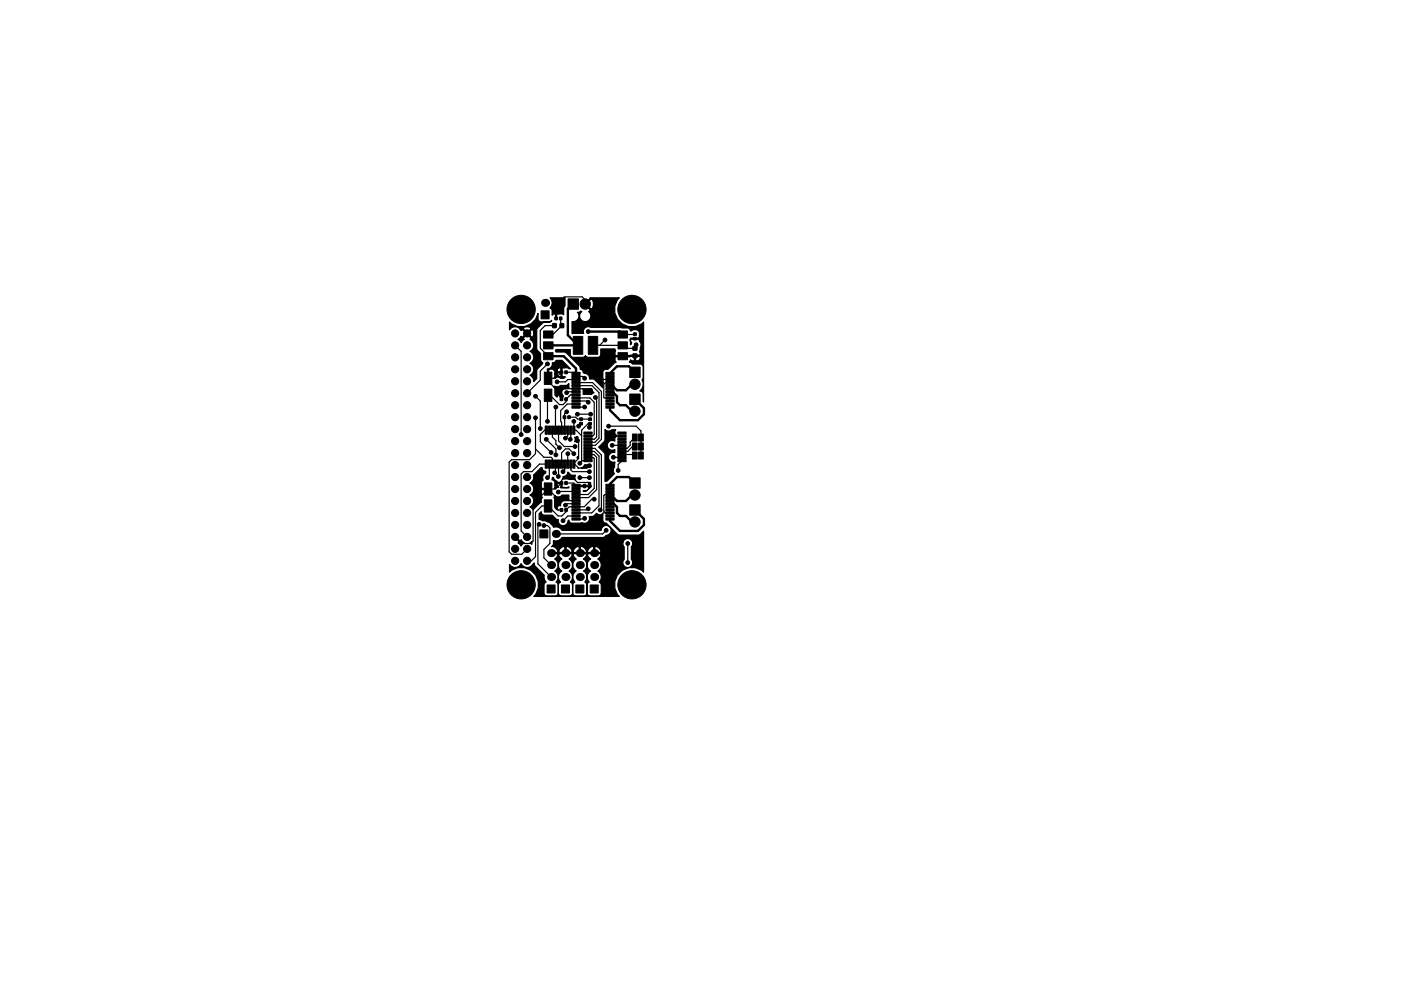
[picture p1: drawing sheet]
<svg xmlns="http://www.w3.org/2000/svg" width="297mm" height="210mm" viewBox="0 0 297 210" stroke-linecap="round" stroke-linejoin="round" font-family="sans-serif">
<g fill="#000" stroke="#000" stroke-width=".21">
<path d="M115.3 72.5h2v1.5h-2zM115.3 74.8h2v1.5h-2zM115.3 70.2h2v1.5h-2zM114.7 65.9h1.7v1.7h-1.7zM117.2 68.7h.7v.8h-.7zM117.7 67.3h.5l-.1 .5h-.5zM118.6 67.3h.5v.5h-.5zM118.8 78.7h.5v.6h-.5zM118.8 68.7h.7v.8h-.8zM119.8 78.7h.5v.6h-.5zM120.4 63.4h2.2v2.2h-2.2zM121.6 71.4h2v3.8h-2z"/>
<path d="M121.3 79h1.7v.4h-1.7zM121.3 79.6h1.7v.5h-1.7zM124.7 71.4h2v3.8h-2zM128.5 79.6h1.7v.5h-1.7zM128.5 79h1.7v.4h-1.7zM131 72.5h2v1.5h-2zM131 70.2h2v1.5h-2zM131 74.8h2v1.5h-2zM133.5 77.9h2.2v2.2h-2.2zM134.3 70.6h.6v.5h-.5zM134.3 71.6h.6v.5h-.5zM134.2 73.5h.8v.8h-.8z"/>
<path d="M134.2 75.1h.8v.7l-.8 .1zM115.6 97.6h.4v1.7h-.4zM115.6 90.4h.4v1.7h-.4zM116.2 97.6h.5v1.7h-.5zM116.2 90.4h.5v1.7h-.5zM116.9 97.6h.4v1.7h-.4zM116.9 90.4h.4v1.7h-.4zM115.4 82.6h1.6v2.6h-1.6zM115.4 79h1.6v2.6h-1.6zM117.5 97.6h.5v1.7h-.5zM117.5 90.4h.5v1.7h-.5zM118.2 97.6h.4v1.7h-.4z"/>
<path d="M118.2 90.4h.4v1.7h-.4zM118.8 97.6h.5v1.7h-.5zM118.8 90.4h.5v1.7h-.5zM118.8 84.4h.5v.6h-.5zM119.5 97.6h.4v1.7h-.4zM119.5 90.4h.4v1.7h-.4zM119.4 88.2h.5v.6h-.5zM120.1 97.6h.5v1.7h-.5zM120.1 90.4h.5v1.7h-.5zM119.8 84.4h.5v.6h-.5zM120.8 97.6h.4v1.7h-.4zM120.8 90.4h.4v1.7h-.4z"/>
<path d="M120.4 88.2h.5v.6h-.5zM121.4 97.6h.5v1.7h-.5zM121.4 90.4h.5v1.7h-.5zM121.3 80.3h1.7v.4h-1.7zM121.3 80.9h1.7v.5h-1.7zM121.3 81.6h1.7v.4h-1.7zM121.3 82.2h1.7v.5h-1.7zM121.3 82.9h1.7v.4h-1.7zM121.3 83.5h1.7v.5h-1.7zM121.3 84.2h1.7v.4h-1.7zM121.3 84.8h1.7v.5h-1.7zM121.3 85.5h1.7v.4h-1.7z"/>
<path d="M121.3 86.1h1.7v.5h-1.7zM122.9 89.6h.6v.5h-.6zM122.9 88.7h.6v.5h-.6zM124.8 89.7l.6-.1v.6h-.6zM124.8 88.7h.6v.5h-.6zM123.8 91.7h1.7v.4h-1.7zM123.8 92.3h1.7v.5h-1.7zM123.8 93h1.7v.4h-1.7zM123.8 93.6h1.7v.5h-1.7zM123.8 94.3h1.7v.4h-1.7zM123.8 94.9h1.7v.5h-1.7zM123.8 95.6h1.7v.4h-1.7z"/>
<path d="M123.8 96.2h1.7v.5h-1.7zM123.8 96.9h1.7v.4h-1.7zM123.8 97.5h1.7v.5h-1.7zM128.5 86.1h1.7v.5h-1.7zM128.5 85.5h1.7v.4h-1.7zM128.5 84.8h1.7v.5h-1.7zM128.5 84.2h1.7v.4h-1.7zM128.5 83.5h1.7v.5h-1.7zM128.5 82.9h1.7v.4h-1.7zM128.5 82.2h1.7v.5h-1.7zM128.5 81.6h1.7v.4h-1.7zM128.5 80.9h1.7v.5h-1.7z"/>
<path d="M128.5 80.3h1.7v.4h-1.7zM131 97.5h1.7v.5h-1.7zM131 96.9h1.7v.4h-1.7zM131 96.2h1.7v.5h-1.7zM131 95.6h1.7v.4h-1.7zM131 94.9h1.7v.5h-1.7zM131 94.3h1.7v.4h-1.7zM131 93.6h1.7v.5h-1.7zM131 93h1.7v.4h-1.7zM131 92.3h1.7v.5h-1.7zM131 91.7h1.7v.4h-1.7zM133.5 83.6h2.2v2.2h-2.2z"/>
<path d="M134.1 92.1h1v1.5h-1zM134.1 94h1v1.5h-1zM134.1 95.9h1v1.5h-1zM135.4 92.1h1v1.5h-1zM135.4 94h1v1.5h-1zM135.4 95.9h1v1.5h-1zM114.5 112.4h1.7v1.7h-1.7zM115.4 102.5h1.6v2.6h-1.6zM115.4 106.1h1.6v2.6h-1.6zM118.8 107.9h.5v.6h-.5zM118.8 102.2h.5v.6l-.5-.1zM119.8 107.9h.5v.6h-.5z"/>
<path d="M119.8 102.2h.5v.6l-.5-.1zM121.3 109.9h1.7v.4h-1.7zM121.3 109.2h1.7v.5h-1.7zM121.3 108.6h1.7v.4h-1.7zM121.3 107.9h1.7v.5h-1.7zM121.3 107.3h1.7v.4h-1.7zM121.3 106.6h1.7v.5h-1.7zM121.3 106h1.7v.4h-1.7zM121.3 105.3h1.7v.5h-1.7zM121.3 104.7h1.7v.4h-1.7zM121.3 104h1.7v.5h-1.7zM121.3 103.4h1.7v.4h-1.7z"/>
<path d="M121.3 102.7h1.7v.5h-1.7zM128.5 102.7h1.7v.5h-1.7zM128.5 103.4h1.7v.4h-1.7zM128.5 104h1.7v.5h-1.7zM128.5 104.7h1.7v.4h-1.7zM128.5 105.3h1.7v.5h-1.7zM128.5 106h1.7v.4h-1.7zM128.5 106.6h1.7v.5h-1.7zM128.5 107.3h1.7v.4h-1.7zM128.5 107.9h1.7v.5h-1.7zM128.5 108.6h1.7v.4h-1.7zM128.5 109.2h1.7v.5h-1.7z"/>
<path d="M128.5 109.9h1.7v.4h-1.7zM133.5 107.1h2.2v2.2h-2.2zM133.5 101.4h2.2v2.2h-2.2zM116 124.1h1.7v1.7h-1.7zM119 124.1h1.7v1.7h-1.7zM122.1 124.1h1.7v1.7h-1.7zM125.1 124.1h1.7v1.7h-1.7z"/>
<circle cx="109.2" cy="75.8" r=".76"/>
<circle cx="109.2" cy="73.3" r=".76"/>
<circle cx="109.2" cy="70.7" r=".76"/>
<circle cx="109.2" cy="78.4" r=".76"/>
<circle cx="110.5" cy="65.7" r="3"/>
<circle cx="111.8" cy="73.3" r=".76"/>
<circle cx="111.8" cy="78.4" r=".76"/>
<circle cx="111.8" cy="75.8" r=".76"/>
<circle cx="111.8" cy="70.7" r=".76"/>
<circle cx="116.1" cy="77.2" r=".4"/>
<circle cx="124.1" cy="64.5" r="1.1"/>
<circle cx="124.7" cy="70.4" r=".4"/>
<circle cx="128.3" cy="72.1" r=".4"/>
<circle cx="134" cy="65.7" r="3"/>
<circle cx="134.9" cy="73.1" r=".4"/>
<circle cx="109.2" cy="80.9" r=".76"/>
<circle cx="109.2" cy="96.1" r=".76"/>
<circle cx="109.2" cy="83.4" r=".76"/>
<circle cx="109.2" cy="98.7" r=".76"/>
<circle cx="109.2" cy="91.1" r=".76"/>
<circle cx="109.2" cy="88.5" r=".76"/>
<circle cx="109.2" cy="86" r=".76"/>
<circle cx="109.2" cy="93.6" r=".76"/>
<circle cx="110.5" cy="92.2" r=".4"/>
<circle cx="111.8" cy="80.9" r=".76"/>
<circle cx="111.8" cy="98.7" r=".76"/>
<circle cx="111.8" cy="83.4" r=".76"/>
<circle cx="111.8" cy="88.5" r=".76"/>
<circle cx="111.8" cy="93.6" r=".76"/>
<circle cx="111.8" cy="91.1" r=".76"/>
<circle cx="111.8" cy="96.1" r=".76"/>
<circle cx="111.8" cy="86" r=".76"/>
<circle cx="113.5" cy="88.6" r=".4"/>
<circle cx="113.5" cy="84.1" r=".4"/>
<circle cx="114.6" cy="90.9" r=".4"/>
<circle cx="115.8" cy="93.2" r=".4"/>
<circle cx="116.1" cy="89.4" r=".4"/>
<circle cx="116.8" cy="96" r=".4"/>
<circle cx="117.9" cy="86.4" r=".4"/>
<circle cx="117.9" cy="96.5" r=".4"/>
<circle cx="118.1" cy="81" r=".4"/>
<circle cx="118.6" cy="95" r=".4"/>
<circle cx="119" cy="84.1" r=".4"/>
<circle cx="119.9" cy="93" r=".4"/>
<circle cx="120.1" cy="87.4" r=".4"/>
<circle cx="120.1" cy="83.3" r=".4"/>
<circle cx="120.4" cy="96.3" r=".4"/>
<circle cx="120.9" cy="93.2" r=".4"/>
<circle cx="121.7" cy="89.4" r=".4"/>
<circle cx="121.7" cy="96.3" r=".4"/>
<circle cx="121.9" cy="94.7" r=".4"/>
<circle cx="122.4" cy="93.5" r=".4"/>
<circle cx="122.4" cy="87.9" r=".4"/>
<circle cx="122.7" cy="90.4" r=".4"/>
<circle cx="122.9" cy="98.3" r=".4"/>
<circle cx="124" cy="80.3" r=".4"/>
<circle cx="124" cy="86.4" r=".4"/>
<circle cx="124.7" cy="85.3" r=".4"/>
<circle cx="125" cy="98.8" r=".4"/>
<circle cx="125" cy="90.7" r=".4"/>
<circle cx="125.2" cy="82.8" r=".4"/>
<circle cx="125.2" cy="87.9" r=".4"/>
<circle cx="126.2" cy="84.3" r=".4"/>
<circle cx="127.3" cy="80.5" r=".4"/>
<circle cx="129" cy="90.4" r=".4"/>
<circle cx="129.8" cy="94.5" r=".4"/>
<circle cx="130" cy="97" r=".4"/>
<circle cx="130.3" cy="92.5" r=".4"/>
<circle cx="131.1" cy="99.8" r=".4"/>
<circle cx="134.6" cy="87.2" r="1.1"/>
<circle cx="134.6" cy="81.5" r="1.1"/>
<circle cx="109.2" cy="113.9" r=".76"/>
<circle cx="109.2" cy="101.2" r=".76"/>
<circle cx="109.2" cy="106.3" r=".76"/>
<circle cx="109.2" cy="111.4" r=".76"/>
<circle cx="109.2" cy="116.5" r=".76"/>
<circle cx="109.2" cy="103.8" r=".76"/>
<circle cx="109.2" cy="108.8" r=".76"/>
<circle cx="109.2" cy="119" r=".76"/>
<circle cx="111.8" cy="103.8" r=".76"/>
<circle cx="111.8" cy="108.8" r=".76"/>
<circle cx="111.8" cy="113.9" r=".76"/>
<circle cx="111.8" cy="111.4" r=".76"/>
<circle cx="111.8" cy="101.2" r=".76"/>
<circle cx="111.8" cy="116.5" r=".76"/>
<circle cx="111.8" cy="119" r=".76"/>
<circle cx="111.8" cy="106.3" r=".76"/>
<circle cx="114.3" cy="111.2" r=".4"/>
<circle cx="115.3" cy="111.5" r=".4"/>
<circle cx="116.1" cy="101.3" r=".4"/>
<circle cx="117.6" cy="100.3" r=".4"/>
<circle cx="118.4" cy="104.4" r=".4"/>
<circle cx="118.4" cy="101.1" r=".4"/>
<circle cx="119.4" cy="110.5" r=".4"/>
<circle cx="119.4" cy="100.1" r=".4"/>
<circle cx="119.9" cy="107.2" r=".4"/>
<circle cx="122.9" cy="101.3" r=".4"/>
<circle cx="124" cy="103.1" r=".4"/>
<circle cx="124" cy="110" r=".4"/>
<circle cx="124.7" cy="107.9" r=".4"/>
<circle cx="125" cy="103.1" r=".4"/>
<circle cx="125" cy="101.3" r=".4"/>
<circle cx="125" cy="100.1" r=".4"/>
<circle cx="126" cy="105.9" r=".4"/>
<circle cx="127" cy="109.7" r=".4"/>
<circle cx="127.3" cy="108.2" r=".4"/>
<circle cx="128.5" cy="112.5" r=".4"/>
<circle cx="133.1" cy="115.3" r=".4"/>
<circle cx="133.1" cy="119.4" r=".4"/>
<circle cx="134.6" cy="110.7" r="1.1"/>
<circle cx="134.6" cy="105" r="1.1"/>
<circle cx="110.5" cy="124.1" r="3"/>
<circle cx="134" cy="124.1" r="3"/>
</g>
<g fill="#000">
<circle cx="115.6" cy="64.3" r=".85"/>
<circle cx="116.8" cy="119.9" r=".85"/>
<circle cx="116.8" cy="117.3" r=".85"/>
<circle cx="117.9" cy="113.3" r=".85"/>
<circle cx="119.9" cy="117.3" r=".85"/>
<circle cx="119.9" cy="119.9" r=".85"/>
<circle cx="122.9" cy="119.9" r=".85"/>
<circle cx="122.9" cy="117.3" r=".85"/>
<circle cx="126" cy="117.3" r=".85"/>
<circle cx="126" cy="119.9" r=".85"/>
<circle cx="116.8" cy="122.4" r=".85"/>
<circle cx="119.9" cy="122.4" r=".85"/>
<circle cx="122.9" cy="122.4" r=".85"/>
<circle cx="126" cy="122.4" r=".85"/>
</g>
<g fill="none" stroke="#000" stroke-width=".25">
<path d="M109.2 73.3l1.3 1.2v17.7M116.1 77.2l-1.5 1.5v1.9l-2.8 2.8M117.6 69.1h-2l-1 1v3.8l1.7 1.7M118.9 67.6v1.2l.2 .3-1.9 1.9h-.9M119 79l-1.2 1.3h-1.6v.6l1.6 1.6h7.1l.3 .3M120 79h1.9l.2 .2v.7h1.5l.4 .4M124.1 64.5v-.9l-.7-.6h-3.8l-1.7 1.7v2.9M128.3 72.1l-1.2 1.2M129.3 79.2v.7M134.6 70.9l-2.6 .1M134.6 75.5l-2.6 .1M134.9 73.1l-.3 .3v.5h-1.9l-.7-.6h-6.3"/>
<path d="M113.5 84.1l1.1 1v5.8M113.5 88.6v7.7l-1.2 1.2h-3.8l-.6 .5v19.1l.6 .5h2.1l1.2-1.1M113.5 95.2l1.8 1.8h1.5l.3 .3v1.2M115.8 91.3h-.3l-.9 .9v1.5l2.2 2.3M115.8 98.5h-1.4l-1.6 1.6h-1.8l-.5 .5v12l1.3 1.3M115.8 93.2l2.1 2v1.3M116.5 98.5v2.4l-.4 .4M117.1 91.3v1.4l.8 .8v.7l.7 .8M117.8 98.5v1.7l-.2 .1M117.9 86.4l-.1 4.9M118.4 98.5v2.6M118.4 91.3v2.2l1.2 1.2h2.3"/>
<path d="M119.5 82.5l-.5 .4v1.8M119.7 98.5v1.2l-.3 .4M120.1 87.4l-.4 .4v3.5M120.4 91.3v1.2l-.5 .5M120.4 96.3v2.2M120.6 88.5h1.4l.5 .4h2.6M121 91.3v1.8l-.1 .1M121 98.5v1.2l.4 .4h3.3l.3-.3M121.7 96.3l-1.1-1.1h-.7l-.8 .9v2.4M121.7 89.4h.1M121.7 89.4v1.9h.4l1.2 1.2M122.1 81.8h3.4l1.5 1.5v9.7l-.9 .8h-1.4"/>
<path d="M122.1 81.2h3.5l1.9 1.9v10.1l-1.3 1.3h-1.5M122.1 84.4h3l.9 .9v6.9l-.4 .3h-.9M122.1 80.5h-1.7l-.5 .5h-1.8M122.1 85.7h-1.8l-1.4 1.4v2.3l.2 .2v1.7M122.1 83.8h-1.2l-.9 .9v.5l-.6 .6h-.8l-2-1.9h-.4l-.1 .1v5.4M122.1 83.1h-1.8l-.2 .2M122.1 85.1h2.3l.3 .2M122.4 93.5l.3 .2v3.6l-1 1v.2h.1l.9 .8h1.8l.5-.5M122.4 87.9h2.8M123.2 89.9l-.5 .5M123.3 97.7h1.4M124 86.4h-1.9"/>
<path d="M124.7 97.1h1.1l.2 .2v6.3l-1.3 1.3h-2.6M124.7 95.8h1.3l1 1v10.5l-1.5 1.5h-3.4M124.7 96.4h1.2l.6 .6v6.9l-1.7 1.7h-2.7M124.7 95.1h1.4l1.4 1.4v11.4l-.2 .3M125 90.7l.1-.8h-.4l-1.4 1.4v6.6l-.4 .4M125.1 88.9h.1M126.5 84.3v8.4l-.5 .5h-1.3M127.3 80.5h2M129 90.4h5.9l1 1v5.2M129.3 80.5h.1M129.3 80.5v.7h-.9l-.4 .3v2.8l1.3 .1v.7M129.3 81.8v.7"/>
<path d="M129.3 83.1v.7M129.3 85.7v.7M129.8 94.5h2.1M130 97l1.9 .1M130.3 92.5h1.6M131.9 97.7l-.8 .8v1.3M131.9 96.4h2.5l.2 .2M134.6 92.8l-1 1v.7l-.6 .6h-1.1M134.6 94.7h-.5l-1 1.1h-1.2M109.2 118.4v.6M114.3 111.2l-.3 .3v8.1l2.8 2.8M115.3 111.5h.8l.5 .5v3.3l-1.3 1.3v1.8l1.5 1.5"/>
<path d="M116.2 103.8l2.5 2.4h3.4M116.2 103.8l-3.2 3.1v7.9l-.5 .5h-1.9l-1.4-1.4M117.6 105.2v2.2l.8 .8h.6M120 102.5h1.6l.5 .5v.6M122.1 109.5h-1.7l-1 1M122.1 106.9h-1.9l-.3 .3M122.1 104.3h-3.6l-.1 .1M122.9 101.3h2.1M124 110l-.2 .1h-1.7M124.7 107.9l-.2 .3h-2.4M125 103.1v-.5l-.3-.2h-2.3l-.7-.8h-2.3l-.4 .3v.6l-1.2 1.3h-1.6M126 105.9h-.5l-1.6 1.6h-3.2l-.7 .7v.4l-.9 .9h-.8l-2.1-2.1h-1.3l-1.4 1.3v9.4l-.9 .9h-.8"/>
<path d="M128.5 112.5l-.7 .8h-9.9M129.3 103v.6M129.3 104.3v.6h-1.1l-.2 .3v3.3l.4 .3M129.3 105.6v.6M129.3 106.9v.6M129.3 108.2v.6h-1.4l-.9 .9M129.3 109.5v.6M133.1 115.3v4.1"/>
</g>
<path d="M116.3 75.6h3.2l2.6 2.6v1M121.5 64.3l-1.1 1.2v5.6l2.2 2.2h-6.3M124.7 70.4h6.7l.6 .6M134.6 79l-1.3-1.3h-2.5l-1.5 1.5M129.3 83.1h.6l.9 1v1.2l.6 .7h1.3l1.3 1.2h.6M134.6 84.7l1.9 1.9v1.3l-1.2 1.2h-3.9l-2.1-2.1v-.6M134.6 81.5h-.6l-1.3 1.3h-1.9l-.9-1h-.6M122.1 103l.2 .1h1.7M129.3 106.9h.8l.7 .7v1.2l.6 .7h1.3l1.3 1.2h.6M134.6 102.5l-1.3-1.3h-2.5l-1.5 1.5v.3M134.6 108.2l1.9 1.9v1.3l-1.2 1.2h-3.9l-2.1-2.1v-.4M134.6 105h-.6l-1.3 1.3h-1.9l-.6-.6h-.9" fill="none" stroke="#000" stroke-width=".5"/>
<g fill="#000" stroke="#000" stroke-width=".25">
<path d="M108 68.3a3.6 3.6 0 0 0 6.1-1.8v1.1a.65 .65 0 0 0 .6 .7h1.7l.6-.3-.4 .3-1.3 .1-1.5 1.4v4.1l.2 .5 .6 .6 .1 1.6 .4 .3-.1 .3-1.2 1.2v1.9l-.6 .7a1.28 1.28 0 0 0-.9-1.4 1.38 1.38 0 0 0 .9-1.2 1.38 1.38 0 0 0-.9-1.3 1.38 1.38 0 0 0 .9-1.3 1.38 1.38 0 0 0-.9-1.3 1.38 1.38 0 0 0 .9-1.2 1.38 1.38 0 0 0-.8-1.3l.2-.3-.8-.8-.8 .8 .2 .3-.7 .7-.7-.7 .7-.7 .3 .2 .8-.8h.3l.8 .8a.93 .93 0 0 0 0-1.6l-.8 .8h-.3l-.8-.8-.3 .2-.3-.3h.8l.8 .8 .8-.8a.93 .93 0 0 0-1.6 0h-.8a1.38 1.38 0 0 0-2.2 .2zM116.6 63.2h3.2v1.7l-.3 .6v1.3l-.5-.2h-.8l-.2 .2-.1 .9h-.1v-.9l-.3-.2-.4 .3-.1-1.2-.4-.4a1.5 1.5 0 0 0 0-2.1zM117.1 77l.4-.1 .4-.4h1.3l1.7 1.7a2.08 2.08 0 0 0-1.7 0 2.15 2.15 0 0 0 .1 1.7l.6 .1-.3 .3h-.8a1.07 1.07 0 0 0-1.3-.2l.1-.1v-.7h.5a.5 .5 0 0 0 .2 .5 .5 .5 0 0 0 .6 0v-.7l-1.3 .2-.1-.8h.6l.2 .4h.6v-.7l-.1-.2-.4 .1-.3 .4-1.6-.2-.2 .2 .1 1.9h-.3l-.1-2 .1-.2a1.02 1.02 0 0 0 1-1.2zM125.1 63.2h6.2a3.6 3.6 0 0 0 .1 5.1 3.6 3.6 0 0 0 5.1 0v17l-.1-1.7a.65 .65 0 0 0-.8-.6 1.89 1.89 0 0 0 .6-2.5l.2-.4v-2.2a.65 .65 0 0 0-.7-.7h-1.6l-.7-.4 .3-.5a.54 .54 0 0 0 .8 .1v-.8h.2v.8a.57 .57 0 0 0 .8 0 .57 .57 0 0 0 .1-.8l-5 .1-.2 .2v.5l.3 .4-.5 .3-1.3 1.3a.93 .93 0 0 0-1 .2 .93 .93 0 0 0-.1 1l.2 .9-.2 .3 .2 .4-.2 .2v.9l-1.9-1.8-.9-.1a1.22 1.22 0 0 0-1.3-1.3v-.1a.64 .64 0 0 0-.7-.6l-.2-.9-2.6-2.6-.7-.2h-1.6l-.1-.3 .1-.2h3v1a.65 .65 0 0 0 .7 .6h2l.5-.4 .6 .4h2a.65 .65 0 0 0 .7-.6v-1.2h3l.1 .4-.1 .9 .2 .1h5a.49 .49 0 0 0 0-.8l.1-.9a1.19 1.19 0 0 0-.1-1.4l-.2-.3h-1.6l-.1 .3a.55 .55 0 0 1 0 .8l-.2-1 .2-.4a2.44 2.44 0 0 0 1.9-.1v-.2a1.06 1.06 0 0 0-.4-1.3 1.06 1.06 0 0 0-1.3 .1h-.2a.64 .64 0 0 0-.7-.6l-7.7-.1a1.04 1.04 0 0 0-1.3 0 1.04 1.04 0 0 0-.2 1.3l-2.5-.1v-2.5a1.19 1.19 0 0 0 1.3-.5 1.19 1.19 0 0 0-.2-1.4l.5-.1 .2-.2 .3 .1a1.2 1.2 0 0 0-.2 1.8 1.2 1.2 0 0 0 1.8 0 1.2 1.2 0 0 0-.2-1.8l.3-.4-1.2-1.2h.4l1 1.1a1.26 1.26 0 0 0 0-2.1l-1 1h-.4zM113.1 100.8l1.6-1.6 .2 .1a.66 .66 0 0 0 .8 .7v.4a1.01 1.01 0 0 0-.5 1.5l-.4 .4v1.2l.1 .1h1.4l.1 .3h-1.5l-.1 .1v1.2l.2 .4-.2 .2v.8l-.5 .2-1.3 1.4-.7-.6a1.38 1.38 0 0 0 .9-1.3 1.38 1.38 0 0 0-.9-1.3 1.38 1.38 0 0 0 .9-1.2 1.38 1.38 0 0 0-.9-1.3 1.33 1.33 0 0 0 .8-1.7zM117.5 81.9a.99 .99 0 0 0 1.3-.1l1.4-.1 .4-.3v1a1.11 1.11 0 0 0-1.3 .2 1.11 1.11 0 0 0-.1 1.3l-.1 1h-.2v-1l-.1-.2-.4 .1-.3 .5-.4-.5v-1.2l-.3-.5zM122.6 96.8l-.1 .6-.2-.3zM121.8 92.8l.6-.2 .2 .2v1.1l-.8-.2 .1-.3zM122.5 99.2l.2 .1zM123 89.9h.3v.1h-.2zM123.2 99.3l.3-.1 .4-.6h1.3v.5l-.4-.1-.5 .3zM123.6 82.6h1.6l.7 .7-.5 .4h-1.7z"/>
<path d="M128.3 91.1a.99 .99 0 0 0 1.4 .1h.9l-.3 .5 .2 .8-.1 .3v.8a1.05 1.05 0 0 0-1.7 .9 1.05 1.05 0 0 0 1.7 .9v.6a1.04 1.04 0 0 0-1.4 1 1.04 1.04 0 0 0 1.4 1l-.1 1.1a.98 .98 0 0 0 0 1.4l-1.6 1.6h-.4v-5.6l-.2-.5-1.2-1.1 1.3-1.4zM109 113.9l.2-.2 1 1 .3-.2 .7 .7-.7 .7-.7-.7 .2-.3zM109 103.7l.2-.1 .2 .2-.2 .1zM112.3 115.2l.5-.3v.6zM114.3 109l.5-.3a.65 .65 0 0 0 .6 .6h1.7l.7 .7 .6 .2a1.04 1.04 0 0 0 .8 1.3 1.04 1.04 0 0 0 1.2-1l.2-.2a.65 .65 0 0 0 .7 .7l2.1-.1a1.03 1.03 0 0 0 1.2-.1 1.03 1.03 0 0 0 .3-1.2l.9-.1 .7-.6 .5 .3 .8-.1v.6a.97 .97 0 0 0 .8 1.4l2.5 2.4h4.2l.6-.2 .6-.6v8.7a3.6 3.6 0 0 0-5.1 .1 3.6 3.6 0 0 0-.1 5h-18.1l.4-.4a3.7 3.7 0 0 0-.7-4.8 3.7 3.7 0 0 0-4.9 .1v-1.6a1.4 1.4 0 0 0 2.5-.2 1.38 1.38 0 0 0 1.2 .8 1.38 1.38 0 0 0 1.3-.7l.3-.3 .2 .8 1.9 1.9a1.42 1.42 0 0 0 .4 1.4l-.3 .2-.2 .4 .1 2 .6 .4h1.7a.65 .65 0 0 0 .6-.7v-1.7l-.4-.6a1.48 1.48 0 0 0-.3-2.3 1.52 1.52 0 0 0 .8-1.3l.1 .6 .6 .7-.3 .2a1.51 1.51 0 0 0 0 2.1l-.2 .2-.2 .4v2l.6 .4h1.7a.65 .65 0 0 0 .7-.7v-1.7l-.4-.6a1.48 1.48 0 0 0-.3-2.3 1.52 1.52 0 0 0 .7-1.3l.1 .6 .7 .7-.3 .2a1.51 1.51 0 0 0 0 2.1l-.3 .2-.2 .4 .1 2 .6 .4h1.7a.65 .65 0 0 0 .6-.7v-1.7l-.4-.6a1.48 1.48 0 0 0-.3-2.3 1.52 1.52 0 0 0 .8-1.3l.1 .6 .6 .7-.3 .2a1.51 1.51 0 0 0 0 2.1l-.2 .2-.2 .4v2l.6 .4h1.7a.65 .65 0 0 0 .7-.7v-1.7l-.4-.6a1.48 1.48 0 0 0-.3-2.3 1.46 1.46 0 0 0-.1-2.6l.6-.5 .1-.4-.1-.2h-2.6l-.2 .2 .2 .4 .5 .5-.6 .7-.1 .6a1.53 1.53 0 0 0-.8-1.3l.5-.5 .2-.4-.1-.2h-2.7l-.1 .2 .2 .4 .5 .5-.7 .7-.1 .6a1.53 1.53 0 0 0-.8-1.3l.6-.5 .1-.4-.1-.2h-2.6l-.2 .2 .2 .4 .5 .5-.6 .7-.1 .6a1.53 1.53 0 0 0-.8-1.3l.5-.5 .2-.4-.1-.2h-1.5v-.3h1.5l.1-.2 .3 .2h1.2v-1.2h.2v1.2h1.2l.1-.2 .3 .2h1.2v-1.2h.3v1.2h1.2l.1-.2 .3 .2h1.2v-1.2h.2v1.2h1.2l.1-.2a1.22 1.22 0 0 0-1.5-1 1.12 1.12 0 0 0-1.4 1h-.1l-.6-.9-.5-.2-.5 .1a1.12 1.12 0 0 0-1.3 1h-.2l-.5-.9-.6-.2-.4 .1a1.12 1.12 0 0 0-1.4 1h-.1l-.6-.9-.5-.2-.2 .1 .3-.4v-.5h14.8v.4l.2 .5v2.7a1.04 1.04 0 0 0 .1 1.4 1.04 1.04 0 0 0 1.4 0 1.04 1.04 0 0 0 .1-1.4v-2.7l.1-.1a1.06 1.06 0 0 0-.5-1.6 1.06 1.06 0 0 0-1.4 .8h-14.8v-.4a1.52 1.52 0 0 0 1.8-.7l8.7 .1 .9-.5a1.06 1.06 0 0 0 .9-1.2 1.06 1.06 0 0 0-1.2-.9 1.06 1.06 0 0 0-1 1h-8.3l-.2-.3a1.6 1.6 0 0 0-1.6-.3l-.2-.4-.7-.7-2.1-.6zM117.2 101.3h.1a1.55 1.55 0 0 0 1.8 1l.1 1 .1 .1 .9 .1 .4-.2v.2h-1.6l-.2-.1 .1-.1v-.7h-.6l-.2 .3 .3 .5-.9 .2 .1-.1v-1.2l-.2-.4-.4-.1zM118.9 108.1h.2v.2h-.2zM119.4 101.1a.98 .98 0 0 0 1-1l.7 .7h.9l-.1 .3 .1 .7-1.3-.1-.5-.2-.9 .1zM117.6 105.1a1 1 0 0 0 1.6-.1h1.4l.1 1.1h-.4a1.19 1.19 0 0 0-1.4 1.2l-.3-.1a.51 .51 0 0 0-.3 .9l-.2 .1-.4-.5v-1.6l-.3-.5zM124.6 102.3l.6 .1v.9l-.8 .9-.7-.1a1.04 1.04 0 0 0 1.2-.5 1.04 1.04 0 0 0-.3-1.3z"/>
</g>
</svg>
